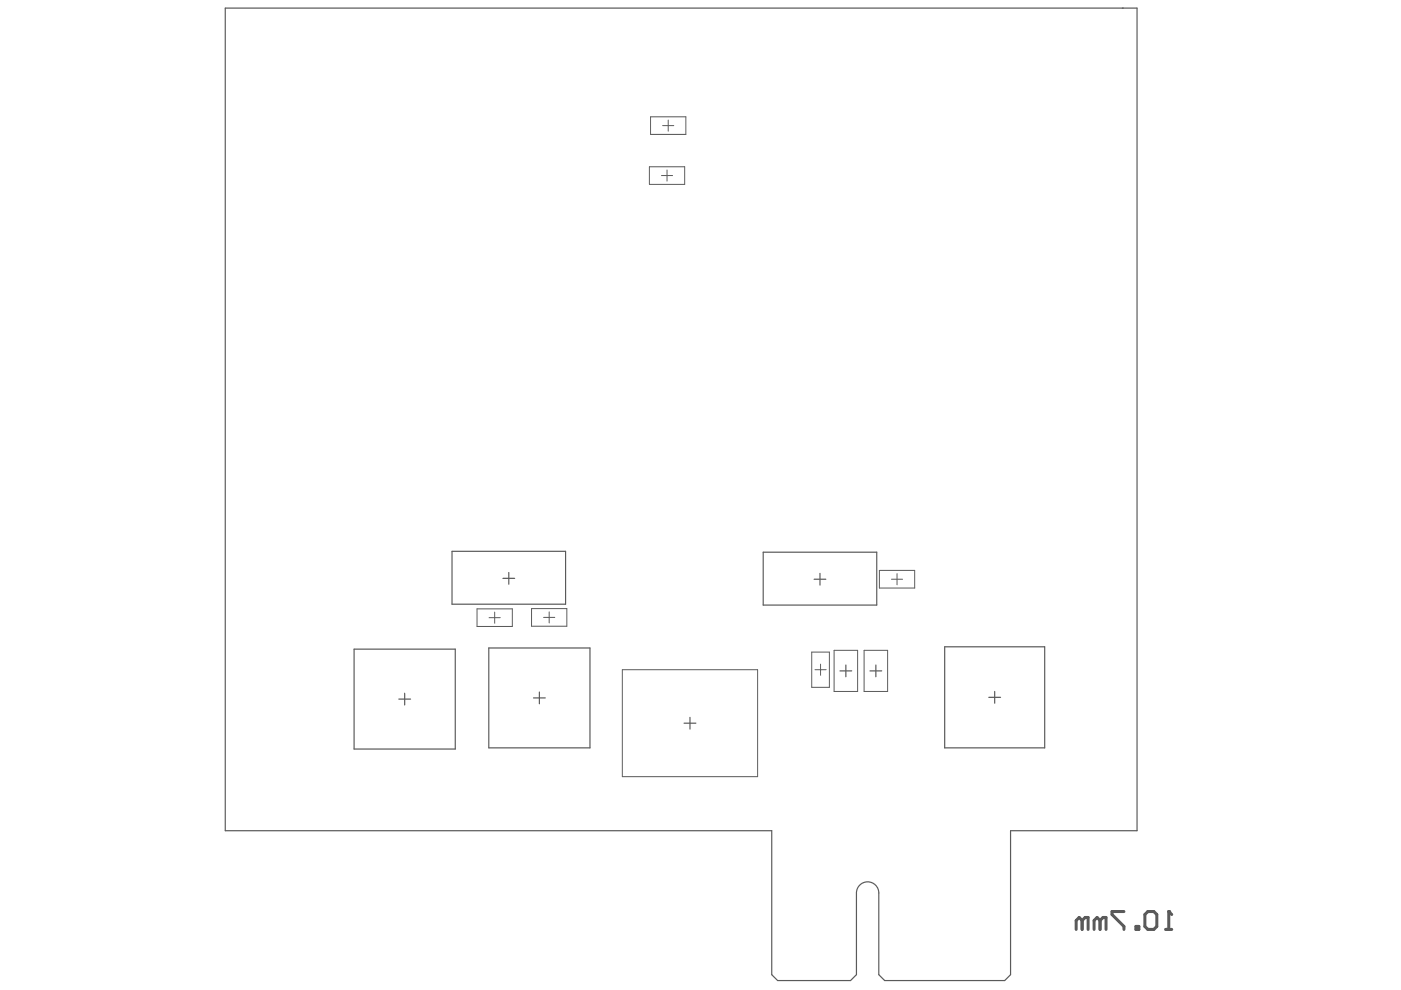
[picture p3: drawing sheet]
<svg xmlns="http://www.w3.org/2000/svg" width="297mm" height="210mm" viewBox="0 0 297 210" stroke-linecap="round" stroke-linejoin="round" font-family="sans-serif">
<g fill="none" stroke="#5a5a5a" stroke-width=".25">
<path d="M95.8 116.9h24.1v11.2h-24.1zM161.8 117.1h24.1v11.2h-24.1zM75.1 137.6h21.4v21.2h-21.4zM103.6 137.4h21.5v21.2h-21.5zM106.6 122.6h2.5M107.9 121.4v2.5M172.6 122.8h2.5M173.9 121.6v2.5M200.3 137.1h21.2v21.5h-21.2zM84.6 148.2h2.4M85.8 147v2.5M113.1 148h2.5"/>
<path d="M114.4 146.7v2.5M145 153.3h2.5M146.3 152.1v2.5M178.1 142.2h2.5M179.3 141v2.5M184.5 142.2h2.4M185.7 141v2.5M209.6 147.9h2.5M210.9 146.6v2.5"/>
</g>
<g fill="none" stroke="#5a5a5a" stroke-width=".21">
<path d="M137.7 35.4h7.5v3.7h-7.5zM137.9 24.8h7.5v3.7h-7.5zM140.2 37.2h2.4M140.5 26.6h2.4M141.4 36v2.4M141.7 25.5v2.3M101.1 129.1h7.5v3.7h-7.5zM103.7 131h2.4M104.9 129.8v2.3M112.7 129h7.5v3.8h-7.5zM115.3 130.9h2.3M116.4 129.7v2.4"/>
<path d="M172.1 138.3h3.7v7.4h-3.7zM176.8 137.9h5v8.7h-5zM183.2 137.9h5v8.7h-5zM186.4 120.9h7.5v3.8h-7.5zM189 122.8h2.4M190.2 121.6v2.4M131.9 142h28.7v22.7h-28.7zM172.8 142h2.4M174 140.8v2.4"/>
</g>
<path d="M247.2 197.1h1.2M247.8 193.3v3.8" fill="none" stroke="#5a5a5a" stroke-width=".64"/>
<circle cx="247.8" cy="193.3" r=".32" fill="#5a5a5a"/>
<path d="M229.4 195.2l.7-.7h.6v2.6M229.4 195.2v1.9M229.4 195.2l-.6-.7-.6 .7v1.9M233.2 195.2l.7-.7h.6v2.6M233.2 195.2v1.9M233.2 195.2l-.6-.7-.6 .7v1.9M238.3 193.3h-2.5v.6l2.5 2.5v.7M240.8 196.4h.7v.7h-.7zM242.7 193.9l.7-.6h1.2l.7 .6v2.5l-.7 .7h-1.2l-.7-.7zM247.8 193.3l.6 .6" fill="none" stroke="#5a5a5a" stroke-width=".64"/>
<path d="M47.8 1.7h193.3v174.4h-26.8v30.6l-1.3 1.2h-25.4l-1.3-1.2v-17.4a2.37 2.37 0 0 0-2.3-2.3 2.37 2.37 0 0 0-2.4 2.3v17.4l-1.3 1.2h-15.4l-1.3-1.2v-30.6h-115.8zM238 1.7h.1" fill="none" stroke="#5a5a5a" stroke-width=".25"/>
</svg>
